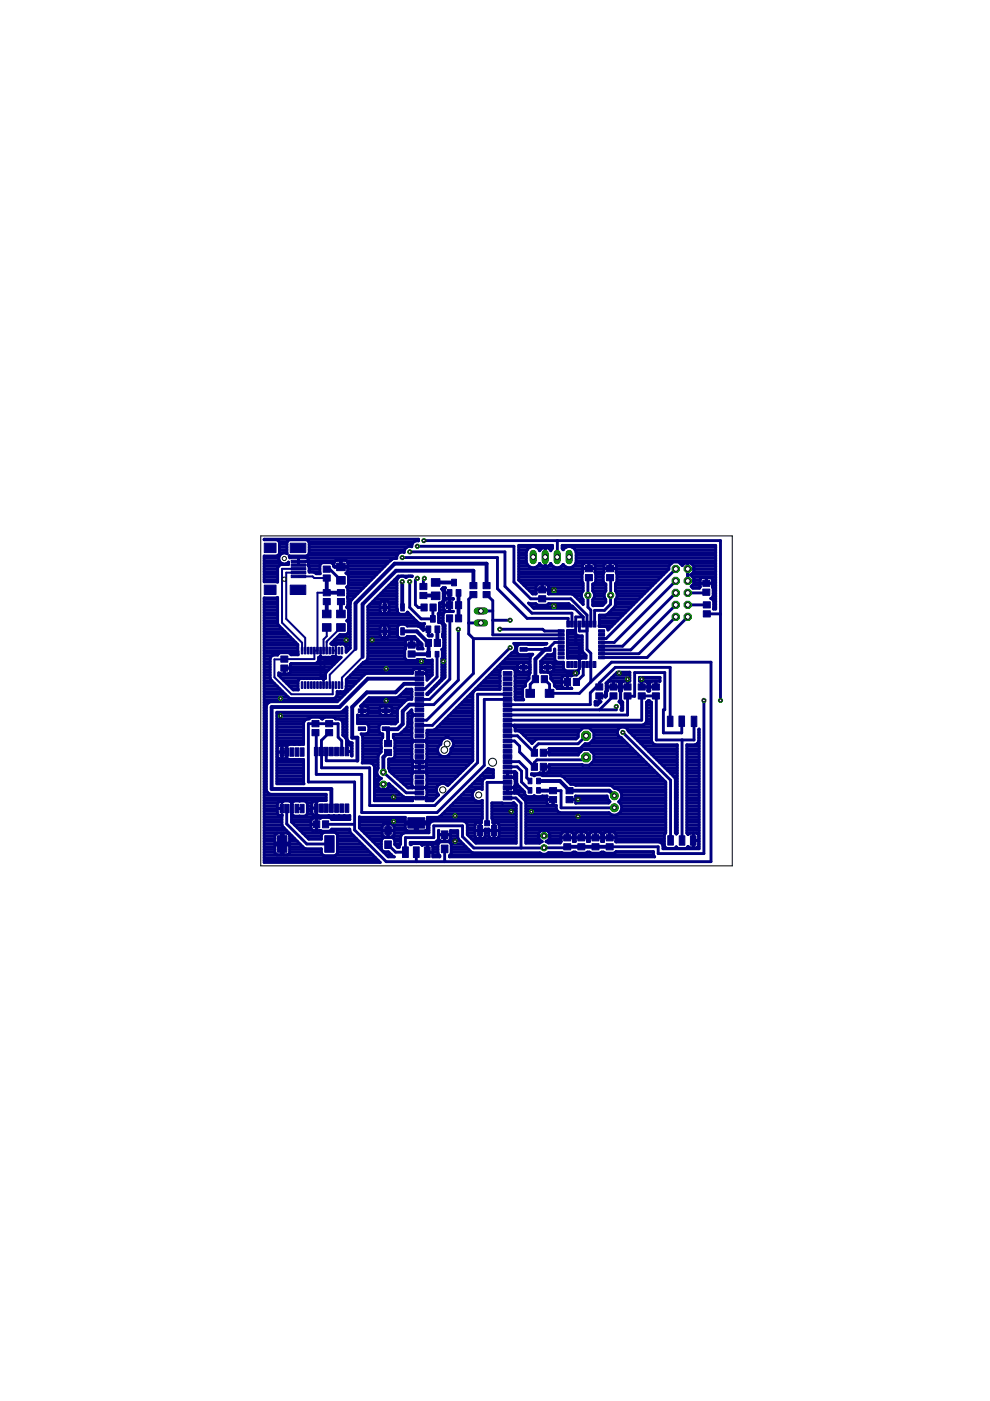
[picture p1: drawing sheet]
<svg xmlns="http://www.w3.org/2000/svg" width="210mm" height="297mm" viewBox="0 0 210 297" stroke-linecap="round" stroke-linejoin="round" font-family="sans-serif">
<g fill="#000080" stroke="#000080" stroke-width=".21">
<path d="M88 168.8h1.8v.8h-1.8z"/>
<path d="M88 167.7h1.8v.8h-1.8z"/>
<path d="M88 166.6h1.8v.8h-1.8z"/>
<path d="M88 165.5h1.8v.8h-1.8z"/>
<path d="M88 164.4h1.8v.8h-1.8z"/>
<path d="M88 163.3h1.8v.8h-1.8z"/>
<path d="M88 162.2h1.8v.8h-1.8z"/>
<path d="M88 161.1h1.8v.8h-1.8z"/>
<path d="M88 160h1.8v.8h-1.8z"/>
<path d="M88 158.9h1.8v.8h-1.8z"/>
<path d="M88 157.8h1.8v.8h-1.8z"/>
<path d="M88 156.7h1.8v.8h-1.8z"/>
<path d="M88 155.6h1.8v.8h-1.8z"/>
<path d="M88 154.5h1.8v.8h-1.8z"/>
<path d="M88 153.4h1.8v.8h-1.8z"/>
<path d="M88 152.3h1.8v.8h-1.8z"/>
<path d="M88 151.2h1.8v.8h-1.8z"/>
<path d="M88 150.1h1.8v.8h-1.8z"/>
<path d="M88 149h1.8v.8h-1.8z"/>
<path d="M88 147.9h1.8v.8h-1.8z"/>
<path d="M88 146.8h1.8v.8h-1.8z"/>
<path d="M88 145.7h1.8v.8h-1.8z"/>
<path d="M88 144.6h1.8v.8h-1.8z"/>
<path d="M88 143.5h1.8v.8h-1.8z"/>
<path d="M88 142.4h1.8v.8h-1.8z"/>
<path d="M106.7 142.4h1.8v.8h-1.8z"/>
<path d="M106.7 143.5h1.8v.8h-1.8z"/>
<path d="M106.7 144.6h1.8v.8h-1.8z"/>
<path d="M106.7 145.7h1.8v.8h-1.8z"/>
<path d="M106.7 146.8h1.8v.8h-1.8z"/>
<path d="M106.7 147.9h1.8v.8h-1.8z"/>
<path d="M106.7 149h1.8v.8h-1.8z"/>
<path d="M106.7 150.1h1.8v.8h-1.8z"/>
<path d="M106.7 151.2h1.8v.8h-1.8z"/>
<path d="M106.7 152.3h1.8v.8h-1.8z"/>
<path d="M106.7 153.4h1.8v.8h-1.8z"/>
<path d="M106.7 154.5h1.8v.8h-1.8z"/>
<path d="M106.7 155.6h1.8v.8h-1.8z"/>
<path d="M106.7 156.7h1.8v.8h-1.8z"/>
<path d="M106.7 157.8h1.8v.8h-1.8z"/>
<path d="M106.7 158.9h1.8v.8h-1.8z"/>
<path d="M106.7 160h1.8v.8h-1.8z"/>
<path d="M106.7 161.1h1.8v.8h-1.8z"/>
<path d="M106.7 162.2h1.8v.8h-1.8z"/>
<path d="M106.7 163.3h1.8v.8h-1.8z"/>
<path d="M106.7 164.4h1.8v.8h-1.8z"/>
<path d="M106.7 165.5h1.8v.8h-1.8z"/>
<path d="M106.7 166.6h1.8v.8h-1.8z"/>
<path d="M106.7 167.7h1.8v.8h-1.8z"/>
<path d="M106.7 168.8h1.8v.8h-1.8z"/>
<path d="M120.2 131.7h.5v1.2h-.5z"/>
<path d="M121 131.7h.5v1.2h-.5z"/>
<path d="M121.8 131.7h.5v1.2h-.5z"/>
<path d="M122.6 131.7h.5v1.2h-.5z"/>
<path d="M123.4 131.7h.5v1.2h-.5z"/>
<path d="M124.2 131.7h.5v1.2h-.5z"/>
<path d="M125 131.7h.5v1.2h-.5z"/>
<path d="M125.8 131.7h.5v1.2h-.5z"/>
<path d="M126.9 133.5h1.3v.6h-1.3z"/>
<path d="M126.9 134.3h1.3v.6h-1.3z"/>
<path d="M126.9 135.1h1.3v.6h-1.3z"/>
<path d="M126.9 135.9h1.3v.6h-1.3z"/>
<path d="M126.9 136.7h1.3v.6h-1.3z"/>
<path d="M126.9 137.5h1.3v.6h-1.3z"/>
<path d="M126.9 138.3h1.3v.6h-1.3z"/>
<path d="M126.9 139.1h1.3v.6h-1.3z"/>
<path d="M125.8 140.3h.5v1.2h-.5z"/>
<path d="M125 140.3h.5v1.2h-.5z"/>
<path d="M124.2 140.3h.5v1.2h-.5z"/>
<path d="M123.4 140.3h.5v1.2h-.5z"/>
<path d="M122.6 140.3h.5v1.2h-.5z"/>
<path d="M121.8 140.3h.5v1.2h-.5z"/>
<path d="M121 140.3h.5v1.2h-.5z"/>
<path d="M120.2 140.3h.5v1.2h-.5z"/>
<path d="M118.3 139.1h1.3v.6h-1.3z"/>
<path d="M118.3 138.3h1.3v.6h-1.3z"/>
<path d="M118.3 137.5h1.3v.6h-1.3z"/>
<path d="M118.3 136.7h1.3v.6h-1.3z"/>
<path d="M118.3 135.9h1.3v.6h-1.3z"/>
<path d="M118.3 135.1h1.3v.6h-1.3z"/>
<path d="M118.3 134.3h1.3v.6h-1.3z"/>
<path d="M118.3 133.5h1.3v.6h-1.3z"/>
<path d="M119.5 178.9h1.5v1.3h-1.5z"/>
<path d="M119.5 177h1.5v1.3h-1.5z"/>
<path d="M122.5 178.9h1.5v1.3h-1.5z"/>
<path d="M122.5 177h1.5v1.3h-1.5z"/>
<path d="M125.5 178.9h1.5v1.3h-1.5z"/>
<path d="M125.5 177h1.5v1.3h-1.5z"/>
<path d="M128.5 178.9h1.5v1.3h-1.5z"/>
<path d="M128.5 177h1.5v1.3h-1.5z"/>
<path d="M81.5 157h1.5v1.3h-1.5z"/>
<path d="M81.5 158.9h1.5v1.3h-1.5z"/>
<path d="M81 150.3h1.6v.8h-1.6z"/>
<path d="M76 150.3h1.5v.8h-1.5z"/>
<path d="M81 154.1h1.6v.8h-1.6z"/>
<path d="M76 154.1h1.5v.8h-1.5z"/>
<path d="M90.5 138.1h.8v1.2h-.8z"/>
<path d="M92.3 138.1h.8v1.2h-.8z"/>
<path d="M86.5 138h1.5v1.3h-1.5z"/>
<path d="M86.5 136.1h1.5v1.3h-1.5z"/>
<path d="M81.2 128h.7v1.5h-.7z"/>
<path d="M81.2 133.1h.7v1.5h-.7z"/>
<path d="M85 128h.7v1.5h-.7z"/>
<path d="M85 133.1h.7v1.5h-.7z"/>
<path d="M144 151.8h1.1v2.2h-1.1z"/>
<path d="M146.6 151.8h1.1v2.3h-1.1z"/>
<path d="M141.5 151.8h1.2v2.3h-1.2z"/>
<path d="M141.6 177.2h1.2v2h-1.2z"/>
<path d="M144 177.2h1.2v2h-1.2z"/>
<path d="M146.4 177.2h1.2v2h-1.2z"/>
<path d="M129.3 146.9h1.5v1.3h-1.5z"/>
<path d="M129.3 145h1.5v1.3h-1.5z"/>
<path d="M132.3 146.9h1.5v1.3h-1.5z"/>
<path d="M132.3 145h1.5v1.3h-1.5z"/>
<path d="M135.3 146.9h1.5v1.3h-1.5z"/>
<path d="M135.3 145h1.5v1.3h-1.5z"/>
<path d="M138.3 146.9h1.5v1.3h-1.5z"/>
<path d="M138.3 145h1.5v1.3h-1.5z"/>
<path d="M126.3 145h1.5v1.3h-1.5z"/>
<path d="M126.3 146.9h1.5v1.3h-1.5z"/>
<path d="M112.6 161.8h1.4v1.5h-1.4z"/>
<path d="M114.6 161.8h1.3v1.5h-1.3z"/>
<path d="M112.6 158.9h1.4v1.4h-1.4z"/>
<path d="M114.6 158.9h1.3v1.4h-1.3z"/>
<path d="M116.5 167h1.5v1.3h-1.5z"/>
<path d="M116.5 168.9h1.5v1.3h-1.5z"/>
<path d="M120 167h1.5v1.3h-1.5z"/>
<path d="M120 168.9h1.5v1.3h-1.5z"/>
<path d="M112 167h.8v1.2h-.8z"/>
<path d="M113.8 167h.8v1.2h-.8z"/>
<path d="M112 165h.8v1.2h-.8z"/>
<path d="M113.8 165h.8v1.2h-.8z"/>
<path d="M90.2 135.6h1.3v1.5h-1.3z"/>
<path d="M92.1 135.6h1.3v1.5h-1.3z"/>
<path d="M91.3 130.5h1v1.4h-1z"/>
<path d="M90.3 132.7h1v1.4h-1z"/>
<path d="M92.2 132.7h1v1.4h-1z"/>
<path d="M89.3 128.1h1.3v1.4h-1.3z"/>
<path d="M91.2 128.1h1.3v1.4h-1.3z"/>
<path d="M94.7 130.4h1.3v1.4h-1.3z"/>
<path d="M96.6 130.4h1.3v1.4h-1.3z"/>
<path d="M95.8 122.8h1v1.4h-1z"/>
<path d="M94.8 125h1v1.4h-1z"/>
<path d="M96.7 125h1v1.4h-1z"/>
<path d="M89 123.7h1.5v1.3h-1.5z"/>
<path d="M89 125.6h1.5v1.3h-1.5z"/>
<path d="M91.5 125.5h1.8v1.6h-1.8z"/>
<path d="M91.5 122.7h1.8v1.6h-1.8z"/>
<path d="M96.6 127.6h1.3v1.5h-1.3z"/>
<path d="M94.7 127.6h1.3v1.5h-1.3z"/>
<path d="M101.3 175h1v2.2h-1z"/>
<path d="M102.8 174h1v1.1h-1z"/>
<path d="M104.2 175h1.1v2.2h-1.1z"/>
<path d="M90 179.6h1.2v2.2h-1.2z"/>
<path d="M87.7 179.6h1.2v2.2h-1.2z"/>
<path d="M85.3 179.6h1.3v2.2h-1.3z"/>
<path d="M86.5 173.4h3.6v2.2h-3.6z"/>
<path d="M81.6 178.3h1.4v1.6h-1.4z"/>
<path d="M81.6 175.3h1.4v1.6h-1.4z"/>
<path d="M93.6 179.2h1.4v1.6h-1.4z"/>
<path d="M93.6 176.2h1.4v1.6h-1.4z"/>
<path d="M66.7 170.5h.8v1.7h-.8z"/>
<path d="M63.7 170.5h.8v1.8h-.8z"/>
<path d="M62.6 170.5h.8v1.8h-.8z"/>
<path d="M61.5 170.5h.8v1.8h-.8z"/>
<path d="M60.4 170.5h.8v1.8h-.8z"/>
<path d="M59.4 170.5h.8v1.8h-.8z"/>
<path d="M72.1 170.5h.8v1.7h-.8z"/>
<path d="M71 170.5h.8v1.7h-.8z"/>
<path d="M69.8 170.5h.9v1.7h-.9z"/>
<path d="M68.8 170.5h.8v1.7h-.8z"/>
<path d="M67.8 170.5h.8v1.7h-.8z"/>
<path d="M73.2 170.5h.8v1.7h-.8z"/>
<path d="M66.7 158.5h.8v1.7h-.8z"/>
<path d="M63.7 158.6h.8v1.7h-.8z"/>
<path d="M62.6 158.6h.8v1.7h-.8z"/>
<path d="M61.5 158.6h.8v1.7h-.8z"/>
<path d="M60.4 158.6h.8v1.7h-.8z"/>
<path d="M59.4 158.6h.8v1.7h-.8z"/>
<path d="M72.1 158.5h.8v1.7h-.8z"/>
<path d="M71 158.5h.8v1.7h-.8z"/>
<path d="M69.8 158.5h.9v1.7h-.9z"/>
<path d="M68.8 158.5h.8v1.7h-.8z"/>
<path d="M67.8 158.5h.8v1.7h-.8z"/>
<path d="M73.2 158.5h.8v1.7h-.8z"/>
<path d="M68.9 177.2h1.9v3.5h-1.9z"/>
<path d="M58.8 177.2h2v3.5h-2z"/>
<path d="M68.4 174h1.3v1.5h-1.3z"/>
<path d="M66.5 174h1.3v1.5h-1.3z"/>
<path d="M66.1 152.8h1.5v1.3h-1.5z"/>
<path d="M66.1 154.7h1.5v1.3h-1.5z"/>
<path d="M69 152.8h1.5v1.3h-1.5z"/>
<path d="M69 154.7h1.5v1.3h-1.5z"/>
<path d="M124.1 119.9h1.5v1.3h-1.5z"/>
<path d="M124.1 121.8h1.5v1.3h-1.5z"/>
<path d="M128.6 119.9h1.5v1.3h-1.5z"/>
<path d="M128.6 121.8h1.5v1.3h-1.5z"/>
<path d="M114.2 126.3h1.5v1.3h-1.5z"/>
<path d="M114.2 124.4h1.5v1.3h-1.5z"/>
<path d="M121.6 143.8h1.3v1.5h-1.3z"/>
<path d="M119.7 143.8h1.3v1.5h-1.3z"/>
<path d="M115.3 137.3h1.6v.8h-1.6z"/>
<path d="M110.3 137.3h1.5v.8h-1.5z"/>
<path d="M115.3 141.1h1.6v.8h-1.6z"/>
<path d="M110.3 141.1h1.5v.8h-1.5z"/>
<path d="M114.8 143.3h1.3v1.4h-1.3z"/>
<path d="M112.9 143.3h1.3v1.4h-1.3z"/>
<path d="M115.6 146.2h1.8v1.6h-1.8z"/>
<path d="M111.5 146.2h1.8v1.6h-1.8z"/>
<path d="M72.3 137.2h.4v1.4h-.4z"/>
<path d="M71.7 137.2h.3v1.4h-.3z"/>
<path d="M71 137.2h.4v1.4h-.4z"/>
<path d="M70.4 137.2h.3v1.4h-.3z"/>
<path d="M69.7 137.2h.4v1.4h-.4z"/>
<path d="M69.1 137.2h.3v1.4h-.3z"/>
<path d="M68.4 137.2h.4v1.4h-.4z"/>
<path d="M67.1 137.2h.4v1.4h-.4z"/>
<path d="M67.8 137.2h.3v1.4h-.3z"/>
<path d="M66.5 137.2h.3v1.4h-.3z"/>
<path d="M65.8 137.2h.4v1.4h-.4z"/>
<path d="M65.2 137.2h.3v1.4h-.3z"/>
<path d="M64.5 137.2h.4v1.4h-.4z"/>
<path d="M63.9 137.2h.3v1.4h-.3z"/>
<path d="M72.3 144.5h.4v1.4h-.4z"/>
<path d="M71.7 144.5h.3v1.4h-.3z"/>
<path d="M71 144.5h.4v1.4h-.4z"/>
<path d="M70.4 144.5h.3v1.4h-.3z"/>
<path d="M69.7 144.5h.4v1.4h-.4z"/>
<path d="M69.1 144.5h.3v1.4h-.3z"/>
<path d="M68.4 144.5h.4v1.4h-.4z"/>
<path d="M67.8 144.5h.3v1.4h-.3z"/>
<path d="M67.1 144.5h.4v1.4h-.4z"/>
<path d="M66.5 144.5h.3v1.4h-.3z"/>
<path d="M65.8 144.5h.4v1.4h-.4z"/>
<path d="M65.2 144.5h.3v1.4h-.3z"/>
<path d="M64.5 144.5h.4v1.4h-.4z"/>
<path d="M63.9 144.5h.3v1.4h-.3z"/>
<path d="M71.4 129.4h1.8v1.6h-1.8z"/>
<path d="M71.4 132.2h1.8v1.6h-1.8z"/>
<path d="M68.4 129.4h1.8v1.6h-1.8z"/>
<path d="M68.4 132.2h1.8v1.6h-1.8z"/>
<path d="M71.5 126.9h1.5v1.3h-1.5z"/>
<path d="M71.5 125h1.5v1.3h-1.5z"/>
<path d="M68.5 126.9h1.5v1.3h-1.5z"/>
<path d="M68.5 125h1.5v1.3h-1.5z"/>
<path d="M56 115.2h2.5v2h-2.5z"/>
<path d="M56 124.1h2.5v1.9h-2.5z"/>
<path d="M61.5 115.2h3.3v2h-3.3z"/>
<path d="M61.5 124.1h3.3v1.9h-3.3z"/>
<path d="M61.7 122h3.1v.5h-3.1z"/>
<path d="M61.7 121.2h3.1v.5h-3.1z"/>
<path d="M61.7 120.4h3.1v.5h-3.1z"/>
<path d="M61.7 119.5h3.1v.6h-3.1z"/>
<path d="M61.7 118.8h3.1v.5h-3.1z"/>
<path d="M59.5 141h1.5v1.3h-1.5z"/>
<path d="M59.5 139.1h1.5v1.3h-1.5z"/>
<path d="M71.4 122.2h1.8v1.6h-1.8z"/>
<path d="M71.4 119.4h1.8v1.6h-1.8z"/>
<path d="M68.5 120h1.5v1.3h-1.5z"/>
<path d="M68.5 121.9h1.5v1.3h-1.5z"/>
<path d="M102.4 125.4h1.5v1.3h-1.5z"/>
<path d="M102.4 123.5h1.5v1.3h-1.5z"/>
<path d="M99.6 125.4h1.5v1.3h-1.5z"/>
<path d="M99.6 123.5h1.5v1.3h-1.5z"/>
<path d="M149.1 129.5h1.5v1.3h-1.5z"/>
<path d="M149.1 127.6h1.5v1.3h-1.5z"/>
<path d="M149 124.9h1.5v1.3h-1.5z"/>
<path d="M149 123h1.5v1.3h-1.5z"/>
</g>
<g fill="none" stroke="#000080" stroke-width=".61">
<path d="M56 119.5h3.8M56 118.9h3.2M56 118.3h3.1M59 117.8h.3M59.2 114.9h1.7M59.2 116h1.6M59.2 117.2h1.6M59.2 116.6h1.6M59.2 115.4h1.6M59.3 117.8a1.17 1.17 0 0 0 .3 1.6 1.17 1.17 0 0 0 1.6-.2v.3M59.3 117.8a1.12 1.12 0 0 1 1.6-.4l-.1-2.4 .3-.4 3.9-.2 .6 .6v2.3l-.4 .5h-3.9l.1 .5 3.5-.1 .3 .1M60.8 119.5h.4"/>
<path d="M63.3 119.7h.1M63.3 118.2v1.5M63.3 119h.1M63.3 119.5h.1M63.3 118.9h.1M63.3 118.3h.1M65.2 118.3l.2 .3v.9M65.2 118.3h18.9M65.3 117.8h18.9M65.4 119.5l.2 1.8h.9l.5 .3h.9v-2l.5-.3h1.8a.71 .71 0 0 1 .5 .8M65.4 119h-.4M65.4 119.8h-.1"/>
<path d="M65.4 119.5h2.7M65.4 118.9h5.7M65.5 114.9h22.3M65.6 116h20.7M65.6 117.2h19.2M65.6 116.6h20.2M65.6 115.4h21.8M70.5 119.5h.3M72.2 119.5h.2M72.2 118.9h.2M73.4 118.9h9.3M73.7 119.5h8.4"/>
<path d="M82.7 118.9h.1M82.7 118.9l-8.3 8.4M83 118.6h.1M83 118.6l-.3 .3M85.3 118.2h20.2v6.6l6.3 6.3h8.7v1.2M86.9 117h20.2v7.3l5.7 5.7h8.5v2.3M88.5 115.8h20.5v7.6l3.5 3.6h8.5l3.5 3.4v7.3l.8 .8v6.1M88.7 114.7a1.16 1.16 0 0 0-1.4 1.2 1.16 1.16 0 0 0-1.6 1.2 1.14 1.14 0 0 0-1.6 1.3h-.6l-.5 .2M88.7 114.7v-.4h-32.7v.1h2.7l.2 .2 .3 .4v2.3l-.3 .5-2.9 .1v5.5h2.9v-3l.1-.3 .6-.4h1.6v-.2M88.7 114.7h.1M89.9 114.6h62.9v33.9M110 116h2.5"/>
<path d="M110 119.5h1.7M110 118.9h1.6M110 118.3h1.6M110 117.8h1.6M110 117.2h1.6M110 116.6h1.8M113.7 116h3.5M114.3 116.6h.2M114.4 119.5a1.32 1.32 0 0 0 1.2 .7 1.32 1.32 0 0 0 1.2-.7M114.4 119.5h.1M115.5 116l-.6 .2-.5 .6a1.47 1.47 0 0 0-1.5-.9 1.47 1.47 0 0 0-1.3 1.2v2.1a1.47 1.47 0 0 0 1.3 1.2 1.47 1.47 0 0 0 1.5-.9M115.6 116v4.2"/>
<path d="M115.6 118.1h.1M115.6 119.5h.1M115.6 118.9h.1M115.6 118.3h.1M115.6 117.8h.1M115.6 117.2h.1M115.6 116.6h.1M115.7 116l.6 .2 .5 .6 .4-.6v-.6h-7.2v7.4l2.9 2.9 .8-.1M116.7 116.6h.2M116.8 119.5a1.46 1.46 0 0 0 1.2 .9 1.46 1.46 0 0 0 1.4-.7 1.49 1.49 0 0 0 1.5 .7 1.49 1.49 0 0 0 1.3-1.2v-2.1a1.51 1.51 0 0 0-1.3-1.2 1.51 1.51 0 0 0-1.5 .7l-.2-.3v-.7h32.5v13.5h-.4v-1.6l-.3-.5-.3-.1 .4-.3 .1-.3-.1-3.4M116.8 119.5h.1M118.2 118.1h-.1"/>
<path d="M118.2 114.6v3.5M119.2 116h.9M121.3 116h30.4M121.9 116.6h29.8M122 119.5h1.8M122.2 118.9h29.5M122.2 118.3h29.5M122.2 117.8h29.5M122.2 117.2h29.5M123.8 119.5h2.2M123.8 119.5l-.3 .3 .1 1.5-.2 .4 .1 1.8M124.8 119.4v1.2"/>
<path d="M124.8 119.5h.1M124.9 119.4v1.2M126 119.5l.2 .3v1.5l.1 .4-.1 1.8M126 119.5h2.3M128.3 119.5h2.2M128.3 119.5l-.2 .2v1.6l-.2 .4v1.6l.1 .2M129.3 119.4v1.2M129.3 119.5h.1M129.4 119.4v1.2M130.5 119.5l.2 .3-.1 1.5 .2 .4-.1 1.8M130.5 119.5h11.9M144.2 119.5h.9"/>
<path d="M145.8 119.3v3.9h1.4M145.8 119.5h.1M146.5 119.5h5.2M56 120.6h2.9M56 130.5h2.9M56 127h2.9M56 139.7h1.3M56 139.1h1.6M56 138.5h3.1M56 137.9h7.1M56 137.4h7.1M56 136.8h7.1"/>
<path d="M56 136.2h6.7M56 135.6h6.1M56 135.1h5.6M56 134.5h5M56 133.9h4.4M56 133.3h3.8M56 132.8h3.2M56 132.2h2.9M56 131.6h2.9M56 131h2.9M56 129.9h2.9M56 129.3h2.9"/>
<path d="M56 128.7h2.9M56 128.1h2.9M56 127.6h2.9M56 122.9h2.9M56 122.4h2.9M56 121.8h2.9M56 121.2h2.9M56 120.1h3.1M58.9 132.2v-5.5l-2.9 .1v56.1h24.6l-6.3-6.3-.1-.8h-3.9l-.5 .4-3.4-.1-.4-.2-.1-1.9 .4-.5 3.5-.2 .5 .5h3.9v-.9l-6.6 .1-.3-.2h-.9l-.3-.5v-2.1l.3-.3h.9l.3-.2M58.9 132.2l.1 .3 4.1 4.2 .1 2.1h-1.5l-.5-.4h-1.8l-.5 .5-1.2 .1-.4 .6v4.2l.1 .3 3.9 3.9 .3 .1h9.1l.6-.4 .2-1M61.5 138.5h1.7M65.5 120.1h2.3"/>
<path d="M65.5 121h.1M65.6 120.6h2.2M65.6 121.2h2.2M67.6 139.7h4.4M68 139.2l.3 .2h1.9l.3-.2M68 139.2h.1M68 139.2l-.4 .2-.2 .9M68.9 139.4h.1M69.3 120.7h.6l2.4 2.3M69.6 139.4h.1M70.4 136.2h3.9M70.5 139.2h.7"/>
<path d="M70.5 136.7h.1M70.5 139.2h.1M70.7 120.1l.3 .2h1.2v-1.5l-1.2 .1-.2 .4v.8h2.9v-.8l-.3-.4-1-.1v1.5h1.3v.9M70.7 120.1h.1M71 135.6h3.3M71.2 136.7h.1M71.2 139.2h.1M71.2 139.2l1.1 .2-3.2 3.2-.1 1.2-.4 .2M71.5 135.1h2.8M72.2 139.4h.1M72.2 136.5v.1M72.2 120.1h.2"/>
<path d="M73.2 136.8h1.1M73.4 137.9h.3M73.4 137.4h.9M73.4 134.5h.9M73.5 131.6h.1M73.5 128.7h.8M73.6 131.6h.7M73.6 131.6l.3 .5-.1 2.1-.5 .3h-1.2l-1.9 1.9 .4 .3M73.7 124.7h3.3M73.7 121.2l-.4 .3 .6 .6v1.9l-.4 .5 .2 .4v3.5l-.2 .4 .4 .4v1.9l-.3 .5M73.7 121.2h6.7M73.7 120.6h7.3"/>
<path d="M73.7 127h1M73.7 128.1h.6M73.7 127.6h.6M73.7 126.4h1.6M73.7 125.8h2.2M73.7 125.2h2.7M73.7 121.8h6.2M73.7 120.1h7.9M73.9 124.1h3.7M73.9 130.5h.4M73.9 133.9h.4M73.9 133.3h.4"/>
<path d="M73.9 132.8h.4M73.9 132.2h.4M73.9 131h.4M73.9 129.9h.4M73.9 129.3h.4M73.9 123.5h4.2M73.9 122.9h4.8M73.9 122.4h5.4M74.3 127.7v9.7l-.9 .9v-1.2l-.3-.4-1.6-.2-1 .2M74.3 127.7h.1M74.4 127.3h.1M74.4 127.3l-.1 .4"/>
<path d="M77.9 139.7h8M78 130.5h9.1M78 139.1h7.8M78 138.5h7.8M78 137.9h7.8M78 137.4h8M78 136.8h8M78 136.2h8M78 135.6h8.2M78 135.1h2.8M78 134.5h2.6M78 133.9h2.6"/>
<path d="M78 133.3h2.6M78 132.8h2.7M78 132.2h11M78 131.6h10.2M78 131h9.7M78 129.9h2.7M78 129.3h2.6M78 128.7h2.6M78.4 128.1h2.2M79 127.6h1.8M79.6 127h4.6M80.2 126.4h4"/>
<path d="M80.6 133.9h1.9M80.6 128.8h1.9M80.7 129.9l-.1-2 .5-.5h.9l.4 .3v2.2M80.7 129.9l.4 .2h.9l.4-.2M80.8 125.8h3.4M80.8 135.1l-.2-.4v-1.7l.1-.3 .4-.2h.9l.4 .4 .1 1.8-.2 .4M80.8 135.1h1.5M81.3 125.2h2.9M81.6 127.4v2.7M81.6 132.5v2.7M81.6 135.1h.1M81.6 134.5h.1"/>
<path d="M81.6 133.9h.1M81.6 133.3h.1M81.6 132.8h.1M81.6 129.9h.1M81.6 129.3h.1M81.6 128.7h.1M81.6 128.1h.1M81.6 127.6h.1M81.9 124.7h2.3M82.3 135.1h2.1M82.3 127.6h1.9M82.4 132.8h1.9"/>
<path d="M82.4 129.9h1.9M82.5 124.1h1.7M82.5 134.5h1.8M82.5 133.9h1.7M82.5 133.3h1.8M82.5 129.3h1.8M82.5 128.7h1.7M82.5 128.1h1.7M83.1 123.5h1M83.6 122.9h.6M84.2 122.4h.4M86 136.7h2.6"/>
<path d="M86 122.4h.2M86.2 135.7l-.2 .3v1.5l-.2 .4v1.5l.3 .5h5.6v3.2l-1.2 1.1-.1-1.9-.2-.4-.3-.1-2.1 .1-.3 .3v.6h-9.7l-.5 .2-5.8 5.8h-14.1l-.4 .1M86.2 135.7h2.2M86.3 135.1h1.7M86.4 129.9h.1M86.9 123.3v5.5l2.4 2.4h2.5v-2.4M87.2 135.6v1.2M87.2 136.2h.1M87.2 135.6h.1M87.3 135.6v1.2M88.3 135.6h.3M88.4 135.7l.2 .3v1.5l1.1 .1-.2-.4v-.7l-1.6-1.5h-1.5l-.5 .3-1.3-.1a1.16 1.16 0 0 1-.4-1.1v-.5a1.16 1.16 0 0 1 .4-1.1l1.3-.1 .5 .3h2.2l.4 .2 .8 .8v-1.1l.2-.4h-.9l-.4-.1-2.3-2.3-.5 .4h-1.1a.76 .76 0 0 1-.5-1l-.1-5.5a1.16 1.16 0 0 1 .5-1.4 1.16 1.16 0 0 1 1.4 .2 1.04 1.04 0 0 1 1.3-.2v-.2h-3l-6.4 6.5v10.9l-.5 .8"/>
<path d="M88.5 122.6l-.4 .4v5.2l.6 .6h1.2M88.6 137.4h.9M88.6 136.8h.9M88.6 136.2h.6M88.6 132.8h1.2M89.4 133.3h.4M89.8 133.4h1v1.3M90 122.6l-.2 .2v1.6M90.8 134.7l.8-.1v.3h-.6zM90.8 134.5h.1M90.8 133.9h.1M92.7 138.7v4.8l-2.6 2.6h-1.2"/>
<path d="M93 130.5h1M93 131.6h1M93 131h1M93.1 129.9h1M93.2 129.3h1M93.2 128.7h.9M93.2 128.1h.9M93.6 124.9l.4 .5-.1 2.1M93.7 137.7h.1M93.7 139.7v4M93.7 137.7v2M93.7 124.9h-.1"/>
<path d="M93.7 139.7h.7M93.7 132.2h.3M93.8 139.1h.6M93.8 138.5h.6M93.8 137.9h.6M93.8 134.5v.5l.3 .4v1.8l-.4 .5M93.8 134.5h.6M93.9 127.6h.2M93.9 127.5l-.2 .2-.5 .1v1.9l-.3 .5 .1 1.8a.77 .77 0 0 1 .9 .6l-.1 1.9M93.9 124.7l.5-.1-.1 .3v1.6l.1 .2 .3 .3 1.4-.1v.1M93.9 124.7l-.2 .2M93.9 124.7h.5"/>
<path d="M93.9 135.1h.5M93.9 125.2h.4M93.9 133.9h.5M93.9 133.3h.5M93.9 132.8h.5M94 127h2.1M94 126.4h.3M94 125.8h.3M94 137.4h.4M94.1 136.8h.3M94.1 136.2h.3M94.1 135.6h.3"/>
<path d="M94.1 128.3h1.2M94.3 125.7h1M94.6 127l-.5 .5v1.8l.5 .3h1.5h-1.6l-.5 .6v1.8l.4 .5v11.1l-3.9 3.7v-.3l3-2.9 .2-.4M95.3 129.3h.1M95.3 128.7h.1M95.3 128.1h.1M95.3 127.6h.1M95.3 125.7v3.9M95.3 131.1l.1 12.9-4.3 4.3h-2.2M95.3 126.4h.1M95.3 125.8h.1M95.3 127v2.6"/>
<path d="M96.1 127h.1M97.2 133.4v10.8l-5.2 5.2h-3.1M99.4 132.1h2.6M99.4 132.1h.1M100.4 135.4v7.4l-9.9 9.9h-1.6M100.4 135.4h18.6M100.4 126.1l-1 1v7.3l1 1M102 129.5h2.5M103.2 126.1l1.3 1.3v7.2h14.5M104.5 131.5h3.7M106 133.4h9.1l.4 .4h3.5M107.2 139.7h5.2"/>
<path d="M107.8 139.1h4.8M108.2 137.3l-16.5 16.5h-2.8M108.4 138.5h1.3M109.2 137.9h.4M109.2 136.8h.6M109.3 137.4h.3M110 120.6h13.5M110 122.9h13.4M110 122.4h13.4M110 121.8h13.4M110 121.2h13.5M110 120.1h2.1"/>
<path d="M110.5 123.5h13M111.1 124.1h2.6M111.7 124.7h2M112.1 127.9l1.5 .1 .5 .3h1.8l.4-.3h4.3l1.1 1.1-8.5-.1zM112.2 125.2h1.5M112.3 128.1h1.4M112.6 139.1l-.2 .4v3.2l-.2 .4v.8l-.7 .6-.1 .9-.3 .1-.3 .5M112.6 139.1l.4-.4h-3.1l-.3-.5 .1-1.3 .4-.3 4.9 .1 .8-.1 .2-.2h-7.1a1.15 1.15 0 0 1 .4 1.2 1.15 1.15 0 0 1-.8 .8l-16.3 16.3-.3 .1h-1.4v1.7l-.1 .3 .1 .8-.1 6.3M112.8 125.8h.9M112.9 128.7h8.4M113.7 125.8l.1-1.7 .4-.3h1.6l.4 .3 .1 .2v1.6h4.9l.4 .2 2 2M113.7 125.1h2.6"/>
<path d="M113.7 125l3.8 .1M114 120.1h1M114.9 123.8v1.3M114.9 124.7h.1M114.9 124.1h.1M115 123.8v1.3M115.1 139.7h2.5M115.6 120.1h.1M115.7 139.1h1.9M116.2 128.1h4.6M116.2 124.1h7.4M116.2 120.1h1"/>
<path d="M116.3 124.7h7.3M116.3 125.8h7M116.3 125.2h7.3M117.4 138.5h.2M117.5 128.5h3.9l2.3 2.3M117.6 137.9h.1M119 136.2h-1.4l-1.5 1.5h-5.1M119 120.1h.8M120.3 139.1h3.9M120.3 138.5h3.5M120.3 137.9h3.2M120.3 137.4h3.1"/>
<path d="M120.3 136.8h3.1M120.3 136.2h3.1M120.3 135.6h3.1M120.3 135.1h3.1M120.3 134.5h1.8M120.3 133.9h1.6M121.6 120.1h1.9M121.9 126.4h1.4M122.5 127h1M122.7 139.7h.3M122.8 139.7h.2M122.9 139.8h.1"/>
<path d="M122.9 132.3v1.5h1.6M123 127.6h.6M123.4 137.9v-3.1h-.7a1.01 1.01 0 0 1-.8-1.2l-1.6 .1v5.9l2.4 .1M123.4 137.9l.2 .4 .6 .6v.7l-1.2 .1M123.5 127l.1 .1v1M123.5 123.5l.1 .1v1.7a1.31 1.31 0 0 0-.1 1.7M123.5 120.6h2.7M123.5 120.5h2.7M123.6 128.1h.1M123.7 130.8h-1.6v5.3l.8 .8v4.9l-1.1 1.1h-1.5v3M123.7 130.8v1.5M124.8 120.1h.1"/>
<path d="M124.9 122.5h-.2v6.2l.6 .6v3M125.7 124.7h2.8M125.7 128.1h2.3M125.7 127.6h2.7M125.7 125.2h2.8M125.7 124.1h2.8M125.8 127l-.1 .1 .1 1.3h1.9l.7-.7-.1-.7M125.8 127h2.5M126 125.8h2.1M126 126.4h2.1M126.2 120.6h1.9M126.2 121.2h1.9"/>
<path d="M126.2 120.1h1.9M126.2 123.5l-.5 .3v1.5a1.31 1.31 0 0 1 .1 1.7M126.2 123.5h1.8M126.3 122.9h1.6M126.3 122.4h1.6M126.3 121.8h1.6M127 132.8h2.7M127.1 132.2h3.2M127.1 131.6h3.8M127.1 131h4.3M128 123.5l.5 .3v1.5a1.31 1.31 0 0 0-.2 1.7M128.1 120.6h2.6"/>
<path d="M128.1 120.5h2.6M128.9 133.3h.2M129.1 129.9h3.5M129.3 122.5l.2 .1v5.5l-1.3 1.3h-2.1v2.9M129.3 120.1h.1M129.7 129.3h3.5M130.3 128.7h3.5M130.5 128.1h3.8M130.5 127.6h4.4M130.5 123.7v1.6a1.31 1.31 0 0 1 .1 1.7M130.5 123.7h.1M130.5 124.7h7.3"/>
<path d="M130.5 125.2h6.7M130.5 124.1h7.9M130.6 127l-.1 .1v1.2a5.9 5.9 0 0 1-2.1 2.1M130.6 127h4.9M130.7 120.6h11.1M130.7 121.2h10.6M130.7 120.1h11.1M130.7 123.5l-.2 .2M130.7 123.5h8.3M130.8 125.8h5.9M130.8 122.9h8.8M130.8 122.4h9.3"/>
<path d="M130.8 121.8h9.9M130.9 126.4h5.2M143.3 123.2l-13.1 13h-2.6M143.3 120.6l-14.8 14.8h-.9M143.3 125.7l-11.3 11.3h-4.4M143.3 128.2l-9.6 9.6h-6.1M143.3 130.8l-7.8 7.8h-7.9M145.8 120.6h5.9M145.8 128.2h4.1M145.8 122.9h.1M145.8 122.4h.1M145.8 121.8h.1"/>
<path d="M145.8 121.2h.1M145.8 120.1h.1M145.8 130.8l-8.6 8.6h-9.6M146.5 121.8h5.2M146.8 124.1h1.6M146.9 122.4h4.8M147.1 121.2h4.6M147.1 120.1h4.6M147.2 123.5h1.2M147.2 122.9h1.2M148.4 122.9l.1 1.5-.2 .3h-1.4l-.4-.4 .7-.6v-1.1l-.8-.7 .8-.7v-1.1l-.8-.8h-1.1l-.6 .6-.8-.7h-1.2l-.9 .8v.7l-12.9 12.9a.68 .68 0 0 0-.6-.8h-1.3l.1-2.4 4.9 .1M148.4 123.7h2.7"/>
<path d="M148.4 123.6h2.7M148.4 122.9l.3-.3 .2-.2h1.7l.3 .2 .2 .3M149.7 122.4v1.3M149.7 123.5h.1M149.7 122.9h.1M149.8 125.6l-.2 .1h-3.8M149.8 122.4v1.3M149.9 130.2h2.9M150.9 127h.8M151.1 124.1h.6M151.1 123.5h.6M151.1 122.9h.6"/>
<path d="M151.2 124.7h.5M151.2 126.4h.5M151.2 125.8h.5M151.2 125.2h.5M151.3 128.7h.4M151.3 128.1h.4M151.3 127.6h.4M56 145.5h2.8M56 148.4h15.9M56 149.5h.5M56 159.3h.5M56 154.1h.5"/>
<path d="M56 159.9h.5M56 158.7h.5M56 158.2h.5M56 157.6h.5M56 157h.5M56 156.4h.5M56 155.9h.5M56 155.3h.5M56 154.7h.5M56 153.5h.5M56 153h.5M56 152.4h.5"/>
<path d="M56 151.8h.5M56 151.2h.5M56 150.7h.5M56 150.1h.5M56 148.9h1M56 147.8h5.1M56 147.2h4.5M56 146.6h3.9M56 146h3.3M56 144.9h2.2M56 144.3h1.6M56 143.7h1.3"/>
<path d="M56 143.2h1.3M56 142.6h1.3M56 142h1.3M56 141.4h1.3M56 140.8h1.3M56 140.3h1.3M57 148.9l-.5 .8v17.8l.1 .4 .8 .5h11.8v1.3h-13.2M58.7 159.3h.1M58.7 154.1h5.7M58.7 159.9h.1M58.7 158.7h.1M58.7 158.2h.2"/>
<path d="M58.7 157.6h5.7M58.7 157h5.7M58.7 156.4h5.7M58.7 155.9h5.7M58.7 155.3h5.7M58.7 154.7h5.7M58.7 153.5h5.7M58.7 153h5.8M58.7 152.4h6.8M58.7 151.8h14.9M58.7 151.2h14.9M58.8 159.4l1.9 .1"/>
<path d="M59.1 143.2h9.9M59.6 143.7h9.4M59.8 158v2.9M59.8 159.3h.1M59.8 159.9h.1M59.8 158.7h.1M59.8 158.2h.1M60.2 144.3h3M60.3 142.6h.1M60.3 142h.1M60.8 158v.4M60.8 158.2h.1"/>
<path d="M60.8 144.9h2.4M61.3 145.5h1.9M61.5 142.6h7.6M61.6 141.7h-1.3v1.2M61.6 141.6h-1.3v1.3M61.6 142h8.1M61.6 141.4h8.7M61.6 140.8h9.2M61.9 146h1.3M62.4 157.8v.1M63.5 157.8v.1M64.4 143.8v.1"/>
<path d="M65 143.8v.1M65.5 152.4a1.05 1.05 0 0 0-1.1 .8v4.6l-5.1 .2-.5 .3v2.1l.2 .4 .3 .1h1.7l.3 .2M65.5 152.4l.5-.3h1.8l.4 .3M65.7 143.8v.1M66.3 143.8l.1 .1M66.8 153.4h.1M67 143.8v.1M67.4 140.3l-.6 .4h-5.1l-.1 .2v1.5l-.2 .3-1.9 .2-.4-.2v.5l3.1 3.1h1v-1.9l.1-.3 .5-.3h4.5l.3 .2M67.4 140.3h4M67.6 143.8v.1M68.2 152.4h.2M68.4 152.4l.5-.3h1.8l.4 .3"/>
<path d="M68.6 144h.1M69.2 159.3v2h6.6M71.1 152.4h.8l.6 .5 .2 .3v2.7l.6 .6 .2 .4v1h.5l.5 .3v2.1h.2v-2.8a1.09 1.09 0 0 1-1.1-.9v-6.7l-1 .9-.4 .2h-13.5v15.2h5.8l-.1-5.1h-5.7M71.1 152.4h2.5M71.3 147.8h1.2M71.5 147.2h1.6M71.5 146.7h.1M72.2 146.7h.1M72.5 159.3v-2.2l-.8-.8v-2.9h-6.3v12.4h9.8v10.2l6.7 6.7h12.4M72.6 153h1M72.7 154.1h.9M72.7 155.9h.9"/>
<path d="M72.7 155.3h.9M72.7 154.7h.9M72.7 153.5h.9M72.8 150.7h.8M72.9 146.6h.8M73.3 156.4h.3M73.4 150.1h.2M73.4 146h.9M73.4 145.5h1.4M73.4 145.4v.7l-.3 .5-1.6 .1M73.4 144.9h2M73.4 144.3h2.6"/>
<path d="M73.5 157.6h1.2M73.5 157h.2M73.6 157.9v.4M73.6 158.3h.1M73.6 158.2h.1M73.7 143.7h2.9M74.3 143.2h2.9M74.4 158.2h.3M74.5 159.9h.2M74.5 158.7h.2M74.7 159.3l-1.1 .1M74.9 142.6h12.6"/>
<path d="M75.5 142h12.1M75.8 153h8.5M75.8 152.4h8.5M75.8 151.8h8.5M76.1 141.4h15.6M76.6 140.8h15.1M76.6 149.5h8.5M76.7 149.8v1.8M76.7 150.7h1.4M76.7 151.2h.1M76.7 150.7h.1M76.7 150.1h.1"/>
<path d="M76.8 155.9h4.4M76.9 159.3h3.9M76.9 159.9h3.4M76.9 158.7h3.9M76.9 158.2h3.9M76.9 157.6h3.9M76.9 157h3.9M76.9 156.4h4.2M77.2 148.9h8.5M77.5 140.3h14.2M77.5 140.3l-.5 .1-3.6 3.7v1.3M77.8 148.4h8.6"/>
<path d="M77.9 153.5h2.7M78 150.1h2.5M78 151.2h2.5M78.1 150.7h2.4M78.1 155.3l-.5 .3h-1l.3 .6-.1 5.6h1.8l.6 .4M78.1 155.3h2.4M78.2 154.1h2.1M78.2 154.7h2.1M80.5 155.3l.1 .2 .6 .1v.8l-.4 .4v1.9M80.5 150.7h2.6M80.6 150l.4-.2 1.9 .1 .2 .3v1.1l-.4 .3h-1.9l-.3-.4zM80.8 158.7v.7l-.6 .9v2.6a1.36 1.36 0 0 0 .7 2.1l-.8 .8v1l.7 .7h1l.7-.7v-.6l3.1 2.8 .4 .1h1.5v.7h-8.1v-7.2l-.2-.4"/>
<path d="M81.8 149.8v1.8M81.8 151.2h.1M81.8 150.7h.1M81.8 150.1h.1M83.1 150.1h1.4M83.1 151.2h1.2M83.1 150.7h1.2M83.4 155.9h3.9M83.5 156.4h3.8M83.7 158.7l3.6 .1M83.7 158.7l-.1 1.9a1.38 1.38 0 0 1-1.2 .4v1.9l.3 .7 3.8 3.5h1l-.2-.7v-2.1l.2-.4M83.7 159.3h3.6"/>
<path d="M83.7 159.9h3.6M83.7 158.2h3.6M83.7 157.6h3.6M83.7 157h3.8M84.5 147.8h2.8M84.8 147.4l-.7 .5h-5.9l-1.8 1.9 1.5 .1 .2 .3v1l-.5 .4h-1.8v1.8l2.1 .1 .3 .5-.1 1.3M84.8 147.4l1.3-1.3h1.2v2.2h-.7l-.5 .1-1.7 1.8-.1 .4v2.4l-.5 .5h-.9a3.4 3.4 0 0 0-2.4 .2v1.6M84.8 147.4h.1M85.1 147.2h2.2M85.2 155.3h2.1M85.6 146.6h1.7M85.7 154.7h1.6"/>
<path d="M86.3 154.1l.2-.4v-2.4l.8-.8 .2 .8-.2 .8v4.4l.2 .3-.2 .8v3.3l.2 .3v2.7M86.3 154.1l-1.4 1.4-.4 .2h-1.1a1.18 1.18 0 0 0 .3 1.1v1.9M86.3 154.1h1M86.5 153.5h.8M86.5 153h.8M86.5 152.4h.8M86.5 151.8h1M86.5 151.2h.9M87.1 150.7h.2M87.3 146.6v.1M87.3 147.7v.1M87.3 153.2v.1"/>
<path d="M87.3 154.3v.1M87.3 155.4v.1M87.3 159.9h.1M87.5 157.1h.4M87.5 151.6h.4M87.9 151.6h.1M87.9 157.1h.1M88.9 141.8v1M88.9 142.8h.1M88.9 142.6h.1M88.9 142h.1M90 157.1h.4"/>
<path d="M90 157.1h.1M90 142.8h.1M90 142.8h.4M90.2 142h1.5M90.4 157h3.3M90.4 142.6h1.3M90.4 143.2h1.2M90.5 157.6h3M90.5 159.9h.1M90.5 158.7l.1 .1M90.5 155.4l.1 .1M90.5 159.3h2.3"/>
<path d="M90.5 159.9h2.6M90.5 158.7h2.3M90.5 158.2h2.5M90.5 156.4h3.9M90.5 155.9h9.7M90.5 155.3h9.7M90.5 147.2h.2M90.5 143.7h.5M91 146.6h.3M91.6 146h.3M92.1 145.5h.4M92.1 154.7h8.1"/>
<path d="M92.7 144.9h.3M92.8 154.1h7.4M93.3 144.3h.3M93.4 153.5h6.8M93.7 157a1.35 1.35 0 0 1 2-.3 1.35 1.35 0 0 1-.1 2.1 1.43 1.43 0 0 1-2 1.5 1.43 1.43 0 0 1-.1-2.5zM93.7 143.7h.5M93.7 143.2h.7M93.7 142.6h.7M93.7 142h.7M93.7 141.4h.7M93.7 140.8h.7M93.7 140.3h.7"/>
<path d="M93.9 153h6.3M94.5 152.4h5.7M95.1 151.8h5.1M95.2 156.4h5M95.3 159.9h4.9M95.6 159.3h4.6M95.7 158.7h4.5M95.7 151.2h4.5M95.9 157h4.3M96.1 158.2h4.1M96.1 157.6h4.1M96.2 150.7h4"/>
<path d="M96.8 150.1h3.4M97.4 149.5h2.8M98 148.9h2.2M98.6 148.4h1.6M99.1 147.8h1.1M99.7 147.2h.5M100.3 146.6h.1M100.4 146.6l-.2 .4v14.3l-5.3 5.3a1.38 1.38 0 0 0-2-.1 1.38 1.38 0 0 0 .1 2l-1.2 1.3h-1.4l.1-1.2v-1l-.1-.4 .1-.8v-2.1l-.1-.4M100.9 146h5.1M101.5 145.5h4.5M102 144.9h4M102.6 144.3h3.4"/>
<path d="M103.2 143.7h2.8M103.8 143.2h2.2M104.3 142.6h1.7M104.9 142h1.2M105.5 141.4h4.2M106 143.3v.1M106 144.4v.1M106 145.5v.1M106.1 140.8h3.7M106.1 142l.5-.3h2l.5 .3M106.1 142l-.1 4.2h-4.9l-.7 .4M106.6 140.3h5.8"/>
<path d="M107.6 149.4h17.5l.1-2.5 1.2-1.3h.7v-.8l3.4-3.3h11.6v11.5M107.6 152.7h28.5v-5.1h3v9.3h8.1v-3.9M107.6 156h2.1l3.6 3.6v-1.1l.9-.8h8.4l1.7-1.7M107.6 157.1h1.5l1.1 1.1v1.2l3.1 3.2v-1l.6-.5h9.8l.6-.5M107.6 151.6h25.5v-4h1.5v-5h6.3v7.9h-.2v4.9h3.8v-2.5M107.6 148.3h-4.9v14l-10 10h-16v-8.1h-9.6v-8.7M107.6 147.2h-6.3v14.5l-9.1 9.1h-13.8v-8h-10.2v-5.8l1.6-1.7M108.7 153.8h.4M108.7 153.8h.1M109.1 142l.1 6.4h1.8l-.2-.4v-2M109.1 142h.6M109.1 154.1h29"/>
<path d="M109.2 145.5h2.1M109.2 147.7l1.6 .1M109.2 146.6v.1M109.2 145.5v.1M109.2 144.4v.1M109.2 143.3v.1M109.2 154.7h14M109.2 147.2h1.6M109.2 146.6h1.6M109.2 146h1.6M109.2 144.9h2.2M109.2 144.3h2.6"/>
<path d="M109.2 143.7h3M109.2 143.2h3M109.2 142.6h3.2M109.7 141.5h2.7M110.4 155.3h12.2M111 140.6v1.9M111 155.9h11.6M111 142h.1M111 141.4h.1M111 140.8h.1M111.6 156.4h10.8M112.2 157h1.2"/>
<path d="M112.3 140.8h.1M112.3 142h.1M112.4 141.1l-.3-.4-.2-.1h-1.7l-.3 .1-.2 .4v.9l.3 .4 1.9 .1 .5-.5M112.4 141.4h.1M112.8 157.6h.1M113.5 144l-1.1 1.1v1.9M114.6 140.2l1.5-1.4 1.2-.1 .3-.5v-.6l.1 2.5 .5 .3h1.3v1.3l.3 .4 2.8 .1v.5l-.4 .4-2.8 .2-.3 .3 .1 2.1 .4 .2 1.6 .1h-3.1l-.3-.5-.3-.1a1.49 1.49 0 0 0-.7-1.5v-.8l-.3-.5-1.9-.1zM114.6 142h.2M114.6 141.4h.2M114.6 140.8h.3M114.6 140.3h3.3M114.8 141.5h2.6"/>
<path d="M114.9 140.8l.4-.2 1.9 .1 .2 .4v1l-.5 .4-1.8-.1-.3-.4zM115.2 159.6h.1M115.2 159.6h1.2M115.4 144l1.1 1.1v1.9h6.4l2.4-2.4M116.1 140.6v1.9M116.1 142h.1M116.1 141.4h.1M116.1 140.8h.1M116.3 142.6h6.3M116.4 159.3h6.8M116.4 159.9h6.2M116.4 158.7h17.7"/>
<path d="M116.8 143.7h2.3M116.8 143.2h4.6M117.2 144.3h1.9M117.3 140.8h2.2M117.4 142h2.3M117.4 141.4h2.1M117.5 144.9h1.6M117.6 145.5h1.5M119.1 144.6h1.2M120.3 143.3v2.6M120.3 145.5h.1M120.3 144.9h.1"/>
<path d="M120.3 144.3h.1M120.3 143.7h.1M122.6 159.9l1-1h1.3l1 1M123.5 158.2h10M123.7 140.9v2.3l-1.5 1.4M125 157.6h7.9M125.3 144.6l4.4-4.2h21v42.3h-56.4M125.3 154.7h5.7M125.3 159.3h9.3M125.6 157h6.7M125.9 155.3h5M125.9 159.9v1.4l-1 .9-8.5-.1v1.3l-.2 .4-1.8 .1"/>
<path d="M125.9 159.9h9.3M125.9 156.4h5.9M125.9 155.9h5.1M126.2 148.7l1.2 .1-.7 .7h-.5zM126.2 148.9h1.1M127 148.4h.1M127 147.8h.1M128.4 147.6h-1.4v1.2M128.4 147.5h-1.3v1.3M128.4 147.8h.1M128.4 147.2h.2M128.4 146.6h.3"/>
<path d="M128.5 144.8l2.4-2.3h2.6v1.9h-1.3l-.5 .5-.1 3.4 .4 .6v1.7h-.3a1.3 1.3 0 0 0-.5-1.8l.3-.5v-1.6l-.1-.3-.1-1.7-.4-.3h-1.7l-.3 .3-.3 2.9-.2 .2zM128.5 145.5h.3M128.5 146h.3M128.5 144.9h.3M128.8 145.6h2.6M128.8 145.7h2.6M129 144.3h4.5M129.6 143.7h3.9M130 145.5h.1M130 144.4v1.3M130 144.9h.1M130.1 144.4v1.3"/>
<path d="M130.1 147.6l-3 2.9M130.2 143.2h3.3M130.7 149.8v.7h-23.1M130.8 142.6h2.7M131.4 145.5h.3M131.4 146h.3M131.4 144.9h.4M131.4 148.9h.6M131.5 146.6h.2M131.5 148.4h.1M131.5 147.8h.1M131.5 147.2h.1"/>
<path d="M131.8 156.4l9.4 9.4v10.8l-.3 .4v2.3l.5 .6h1.5l.5-.3M131.8 149.5h.2M131.8 150.1h.2M131.8 154.1a1.17 1.17 0 0 0-.9 1.2 1.17 1.17 0 0 0 .9 1.1M132.1 155.3l10.1 10.1v12.8M132.3 154.1l.4 .2 .5 .7 9.5 9.5M133 145.5h.1M133 144.4v1.3h-1.3M133 144.9h.1M133.1 144.4v1.2h-1.4M133.1 154.7h5M133.5 155.3h4.6"/>
<path d="M134 155.9h4.1M134.6 156.4h3.5M135.2 157h2.9M135.6 143.6h4.3v.9h-1.9l-.2 .4v1.5l-.4 .1-.1-1.7-.4-.4h-1.3zM135.6 144.3h4.3M135.6 143.7h4.3M135.8 157.6h2.6M136 145.5h.1M136 144.4v1.2h1.4M136 144.9h.1M136.1 144.4v1.3h1.3M136.4 158.2h7.2"/>
<path d="M136.6 153.6l-.4 .1h-27.1l.1 1.3 1.1 .1 2.5 2.5 .8-.8 .4-.1h8.2l.4-.5v-.9l1-1h1.3l1 1v1.4l-1 1h-.9l-.9 .9-.3 .1h-6.4v1.4h6.2v-.2M136.6 153.5h1.5M136.9 158.7h6.7M137 153h1.1M137.1 149.5h1M137.1 152.4h1M137.1 151.8h1M137.1 151.2h1M137.1 150.7h1M137.1 150.1h1M137.1 148.9h1M137.4 144.9h.4"/>
<path d="M137.4 145.5h.4M137.4 146h.4M137.4 148.6l-.3 .3v4l-.5 .7M137.4 148.6h.1M137.4 148.6h.3M137.5 159.3h6.1M137.7 148.6h.1M137.7 148.6l.4 .3v8.2l.2 .4 .7 .4h4.6v18.7l-.2 .2M138.1 159.9h5.5M139 145.5h.1M139 144.4v1.3h-1.2M139 144.9h.1"/>
<path d="M139.1 144.4v1.2h-1.3M144.6 156.9v21.3M145.6 159.3h2.6M145.6 159.9h2.6M145.6 158.7h2.6M145.6 158.2h2.6M147.9 157.6h.3M148.2 157h.1M148.2 156.4h.1M148.2 155.9h.1M148.2 155.3h.1M148.2 154.7h.1"/>
<path d="M149.2 148.5v32.5h-9.6v-1.5h-10.3M56 176.1h4.7M56 177.8h2.3M56 170.3h2.9M56 173.8h3.8M56 161.1h.5M56 178.4h2.3M56 179.5h2.3M56 179h3.6M56 177.2h2.3M56 176.7h2.8M56 175.5h4.2"/>
<path d="M56 174.9h3.8M56 174.3h3.8M56 173.2h3.8M56 172.6h2.9M56 172h2.8M56 171.4h2.8M56 170.9h2.8M56 169.1h13.2M56 168.6h13.2M56 168h.7M56 167.4h.5M56 166.8h.5"/>
<path d="M56 166.2h.5M56 165.7h.5M56 165.1h.5M56 164.5h.5M56 163.9h.5M56 163.4h.5M56 162.8h.5M56 162.2h.5M56 161.6h.5M56 160.5h.5M58.4 176.9l.4-.3h.8v4.7l-1-.1-.2-.2-.1-1.8h3.1v1.6l-.3 .4-1.1 .1v-4.7h.9l.4 .3 .1 1.9h-3.1zM58.7 165.7h5.7"/>
<path d="M58.7 165.1h5.7M58.7 164.5h5.7M58.7 163.9h5.7M58.7 163.4h5.7M58.7 162.8h5.7M58.7 162.2h5.7M58.7 161.6h5.7M58.7 160.5h.1M58.8 171.4h.8M59.6 177.8h.4M59.6 178.4h.4M59.6 179.5h.4"/>
<path d="M59.6 177.2h.4M59.6 176.7h.4M59.8 170v.1M59.8 172.7v2.2l.1 .4 4.6 4.5 .4 .2h3.2v.8l.3 .5M59.8 170.1v.1M59.8 172.7v.1M59.8 160.5h.1M59.8 172.9l-.7-.1-.3-.4v-1.9l.3-.5 1.1-.2h1.1l.3 .2 .8-.2 2.5 .1 .3 .5-.1 2.3-.5 .3h-2.2l-.6-.1v1.4l3.7 3.6h2.6v-.8l.3-.5 .3-.1h2.3l.2 .1 .3 .5-.1 4-.4 .3h-2.3l-.3-.1M60 179h3.6M60.2 160.9h.1M60.8 171.4v3.3l4.2 4.2h4.8M60.8 160.5v.4"/>
<path d="M60.9 176.7h.4M61.4 177.8h1.1M61.4 178.4h1.7M61.4 179.5h2.8M61.4 177.2h.5M61.8 173.8h4.2M61.8 173.2h12.4M61.9 170.3h.1M61.9 170v.4M61.9 174.3h4M61.9 172.6h.1M61.9 172.5v.4"/>
<path d="M62.4 161.1h.1M62.5 174.9h3.4M63 171.4h1.1M63 175.5h2.9M63.5 169.8h.1M63.5 173v.1M63.5 161.1h.1M63.6 176.1h2.7M64.2 176.7h4.2M64.8 177.2h3.3M65.1 170.3h1M65.1 172.6h1.2"/>
<path d="M65.2 172h.9M65.2 171.4h.9M65.2 170.9h.9M65.3 177.8h2.8M65.9 174.8h1.3M66.1 171.3h1M67.1 169.9v.4M67.1 171.3v.1M67.1 172.4v.4M67.1 172.4h.1M67.1 172.6h.1M67.1 173.8h.1"/>
<path d="M67.1 173.5v2.6M67.1 175.5h.1M67.1 174.9h.1M67.1 174.3h.1M67.2 173.5v2.6M69 174.8h6.2M69.7 172.9v.1M70.1 176.1h4.1M70.8 172.9v.1M71.3 176.7h3.1M71.5 177.8h4.1M71.5 178.4h4.6"/>
<path d="M71.5 179.5h5.8M71.5 179h5.2M71.5 177.2h3.5M71.9 172.9v.1M73 172.9v.1M76.2 173.8h9.7M76.2 175.5h4.8M76.2 174.9h5M76.2 174.3h11.8M76.7 176.1h5.5M76.9 161.6h3.3M76.9 161.1h3.3"/>
<path d="M76.9 160.5h3.3M77.3 176.7h3.7M77.9 177.2h3.2M78.4 177.8h2.6M79 178.4h1.9M79.2 162.2h1M79.4 169.7h8.1M79.4 169.1h8.1M79.4 168.6h5.7M79.4 168h5.1M79.4 167.4h1.3M79.4 166.8h.7"/>
<path d="M79.4 166.2h.7M79.4 165.7h.7M79.4 165.1h1.3M79.4 164.5h.7M79.4 163.9h.5M79.4 163.4h.5M79.4 162.8h.8M79.6 179h1.3M80.1 166.3h2.4M80.2 179.5h.7M81.1 174.9l.3-.1 .8-.1v2.7h-.7l-.4-.2M81.1 174.9l-.1 1.1h2.5v-.8l-.2-.4-1-.1v2.7h.8l.3-.2"/>
<path d="M81.1 177.2l-.1-1.1h2.5l-.1 1.1M81.3 166.3v1.2M81.3 163.7l4.8 4.4h2.8M81.3 167.4h.1M81.3 166.8h.1M81.9 167.4h2M82.2 177.2h.1M82.2 176.7h.1M82.2 175.5h.1M82.2 174.9h.1M82.3 179.1l1.6 1.6h2.1v-3.1h6v-2.5h6.1v2.3l2.4 2.4 19.8-.1v-.2M82.3 176.1h3.9"/>
<path d="M82.4 161.1h5M82.4 162.8h5.1M82.4 162.2h5.1M82.4 161.6h5.1M82.4 166.8h.8M82.5 166.2h.1M82.6 163.4h4.9M83 163.9h4.5M83.4 174.9h2.5M83.4 177.2h1.6M83.5 177.8h1.4M83.5 176.7h2.1"/>
<path d="M83.5 175.5h2.4M83.7 160.5h3.6M83.7 178.4h1.2M83.7 179h1.2M83.7 164.5h3.6M84.2 179.5h.4M84.3 165.1h3M85 165.7h2.3M85.6 169h.1M85.6 166.2h1.7M86.3 166.8h1.2M87 179l.1 .1 .2-.1"/>
<path d="M87 179h.3M87.3 179h2M87.3 165.3v.1M87.5 169.2h.4M87.5 167h.4M87.5 163.7h.4M87.5 162.6h2.9M87.5 161.5h.4M87.9 169.2h.1M87.9 163.7h.1M88 176.1h.5M88 175.5h.5"/>
<path d="M88 174.9h.5M88.5 174.3h2.8M88.9 163.7h.1M88.9 161.5v2.2M88.9 161.5h.1M88.9 163.4h.1M88.9 162.8h.1M88.9 162.2h.1M88.9 161.6h.1M89.3 179h3.6M90 169.2h.4M90 169.2h.1"/>
<path d="M90 163.7h.4M90 163.7h.1M90.3 176.1l.3-.4v-1h-4.7v1l.4 .4h1.7v-1.9h-2.1v-.9l-9.7-.1v2.4l6.1 6.1h1.3l-.3-.2-.9-.9h-1l-.4-.3-.1-.3v-1.9l.3-.4h2.2l.3 .4v.9l.6 .7h.3l.3-.7M90.3 176.1h.7M90.4 169.7h1.4M90.4 167h-.4M90.4 161.5h-.4M90.4 169.1h2M90.4 166.8h2.3M90.4 163.9h7.2M90.4 163.4h7.7M90.4 162.8h8.3"/>
<path d="M90.4 162.2h8.9M90.4 161.6h9.5M90.5 161.1h9.7M90.5 167.4h2M90.5 165.3l.1 .1M90.5 168.6h2.5M90.5 168h2.1M90.5 166.2h2.7M90.5 165.7h5.3M90.5 165.1h5.9M90.5 164.5h6.5M90.5 160.5h9.7"/>
<path d="M90.6 179v1.7h2.3M90.6 179.5h.1M90.6 173.8h11.5M90.6 175.5h.4M90.6 174.9h.4M91.8 179.5h1.1M92.6 178.4h5M93 177.8v-1.7v.8h1.2v1.5M93 177.8h.1M93 177.8l-.2 .4-.6 .4h-5.2v.4M93 177.2h.1M93 176.7h.1"/>
<path d="M93.2 173.2h9.1M93.5 178.4l-.5-.4v-1h2.5v1l-.5 .4M93.8 172.6h8.5M94.2 177.8h.1M94.2 177.2h.1M94.3 180v2.7M94.4 172h7.9M94.5 166.2h.8M95 171.4h7.3M95.5 176.1h1.5v1.5l.2 .3 2.7 2.7 .4 .2h14.2a1.31 1.31 0 0 0 1.8 0l4.9 .1a.84 .84 0 0 1 1.2 0h1.7a.86 .86 0 0 1 1.3 0h1.7a.86 .86 0 0 1 1.3 0h1.8l.4-.3h7.9v.6l.3 .5h-43.5v-.3l.4-.5v-1.9l-.1-.2-.5-.3h-1.7l-.4 .3-.1 2.1 .4 .5v.3h-1.5l-.1-2.5-.4-.2h-1.4l-.4 .2-.2-.2M95.5 177.8h1.7M95.5 176.1v.8h-1.2v1.5"/>
<path d="M95.5 176.1h.1M95.5 177.2h1.5M95.5 176.7h1.5M95.5 170.9h6.8M95.7 179h2.5M95.7 179.5h3.1M96.1 170.3h6.2M96.7 169.7h4.1M97.3 169.1h3M97.8 168.6h2.3M98.4 168h1.9M98.8 174.3h3.3"/>
<path d="M99 167.4h1.7M99.1 176.1h10.4M99.1 176.7h1.6M99.1 175.5h1.6M99.1 174.9h1.6M99.4 177.2h1.3M99.6 166.8h2.7M99.9 177.8h9.6M100.1 166.2h2.2M100.5 178.4h9M100.7 174.9v2.4M100.7 177.3l.2 .4 .3 .1"/>
<path d="M100.7 165.7h1.6M100.7 167.4a1.37 1.37 0 0 0-.3 1.9 1.37 1.37 0 0 0 1.9 .4v3.8l-.2 .4v.6h-1.1l-.3 .4M101.3 165.1h1.3M101.8 174.5v3.3M101.8 177.2h.1M101.8 176.7h.1M101.8 175.5h.1M101.8 174.9h.1M101.9 164.5h2.7M102.2 169.7h.1M102.3 165.7l.1-.4 .7-.4h1.5v-1.7h-.5l-.6-.3-10.3 10.2-.3 .2h-2.3v.9h-2.1v1.9h1.8M102.3 165.7v1.7l-1.1-.2-.5 .2"/>
<path d="M102.4 163.9h2.2M102.9 177.3l-.2 .4-.3 .1M102.9 177.3v-1.5h.8v1.5M102.9 177.2h.8M102.9 176.7h.8M103 163.4h1.6M103.7 177.3l.4 .5M104.3 170.3h4.7M104.3 173.2h5.2M104.3 172.6h5.2M104.3 172h5.2M104.3 171.4h5.2"/>
<path d="M104.3 170.9h5.2M104.4 173.8h5.1M104.5 174.3h5M104.8 174.5v3.3M104.8 177.2h.1M104.8 176.7h.1M104.8 175.5h.1M104.8 174.9h.1M105.8 174.9h3.7M105.8 177.3l-.2 .4-.3 .1M105.8 177.2h3.7M105.8 176.7h3.7"/>
<path d="M105.8 175.5h3.7M106.6 170.3l-2.3-.1v3.3l.2 .4v.6h.8l.5 .3v2.5M107.6 169.2h1.8l1.1 1.1v9.5M107.6 162.6h2.1l.9 .9v2.3l1.8 1.8M107.6 161.5h2.5l1.6 1.6v1.8l.7 .7M107.6 168h.1M107.6 167.4h.1M107.6 164.5h.1M107.6 163.9h.1M107.6 165.9h-4.3v8.6M107.6 163.7v1.1h1.8v3.3h-1.8v-1.1M108.6 170.3l.3-.1 .6 .5v8.1h-8.6l-1.8-1.8v-2.1l-.5-.7-.3-.1h-6.5l-.4 .1-.4 .7v1.7h-5.2l-.4 .1-.5 .7v1.6"/>
<path d="M108.7 168.1h.1M108.7 163.7h.4M108.7 164.8h.1M108.7 163.7h.1M109.1 167h-.4M109.1 168h2.2M109.1 167.4h1.6M109.1 166.8h1.1M109.1 164.5h.5M109.1 163.9h.5M109.1 165.1h.5M109.2 166.2h.5"/>
<path d="M109.2 165.7h.4M110.2 168.6h1.2M110.8 169.1h5.2M111.3 169.7l-1.4-1.4-.8-.1v-1.5l.1-.3-.1-2.8 .5 .3v2.1l.1 .4 1.6 1.5a.75 .75 0 0 0 .5 1h1.1l.4-.2 .3 .2 2.4-.1 .1 1.7 .3 .3h1.5v.7M111.3 169.7l.2 .4v8.7h2.9l.6-.4-.8-.7v-1l.7-.7h1l.7 .7v1l-.8 .7 .5 .3h2.5l.2-.3M111.3 169.7h4.7M111.5 176.1h3.3M111.5 177.8h2.7M111.5 170.3h4.5M111.5 173.8h29.7M111.5 178.4h3.3M111.5 177.2h2.7"/>
<path d="M111.5 176.7h2.7M111.5 175.5h29.7M111.5 174.9h29.7M111.5 174.3h29.7M111.5 173.2h29.7M111.5 172.6h18M111.5 172h6.8M111.5 171.4h6.4M111.5 170.9h6.4M114.2 177.2h2.4M114.4 163.9l-1.7 .1v.3l.6 .2 .3-.2h1.1l.4 .2h3.8l.4 .1 1.7 1.7h.6l.4 .2h7.4l.4 .2 .5 .5 .8 .2M114.4 163.9h24.9"/>
<path d="M115.2 163.4h.1M115.2 162.8h.1M115.4 176.1h.1M115.4 176v1.2M115.4 176.7h.1M115.9 178.4h3.1M116 176.1h25.2M116 169.6h1.3v1.2M116 169.5h1.2v1.3M116.4 162.6h-1.2v1.3M116.4 163.4h22.3M116.4 162.8h21.7"/>
<path d="M116.4 162.2h7.1M116.5 177.8h2.5M116.5 176.7h2.6M116.6 177.2h2.4M117.2 170.3h.1M117.2 169.7h.1M117.3 167.6h1.7v3.7h11.3M119 178.4v-1.5l.1-.3 .3-.2 1.9 .1 .3 .4v1.5h.4v-1.5l.2-.4h2l.4 .4v1.5M119 177.7h2.6M119 177.6h2.6M119.1 164.5h20.7M119.8 165.1h20.6"/>
<path d="M120.2 176.4v1.3M120.2 177.2h.1M120.2 176.7h.1M120.4 165.7h20.6M121 166.2h20.2M121.5 176.7h.6M121.6 178.4h.4M121.6 177.8h.4M121.6 177.2h.4M122 177.7h2.6M122 177.6h2.6M122 168.8h6.7l.2 .8 .4 .4-.2 .3h-7z"/>
<path d="M122.1 170.3h.1M122.1 169.5h-1.3l1.3 .1M122.1 169.7h7M122.1 169.1h6.7M123.2 176.4v1.3M123.2 177.2h.1M123.2 176.7h.1M123.3 176.4v1.3M124.5 176.7h.6M124.6 177.8h.3M124.6 178.4h.4l-.1-1.5 .3-.4 .2-.1 2 .1 .2 .4v1.5M124.6 178.4h.4"/>
<path d="M124.6 177.2h.3M124.9 177.7h2.7M124.9 177.6h2.7M125 162.2h12.5M125.6 161.6h11.4M125.9 161.1h10.5M125.9 160.5h9.9M126.2 176.4v1.3M126.2 177.2h.1M126.2 176.7h.1M127.5 176.7h.6M127.6 177.8h.4"/>
<path d="M127.6 178.4h.4M127.6 177.2h.4M128 178.4v-1.5l.1-.3 .3-.2 1.9 .1 .3 .4v1.5M128 177.7h2.6M128 177.6h2.6M129.2 176.4v1.3M129.2 177.2h.1M129.2 176.7h.1M129.3 176.4v1.3M129.9 166.8h11.3M130.3 171.3h.1M130.5 176.7h10.6"/>
<path d="M130.6 178.4h10.3M130.6 177.8h10.3M130.6 178.4v.1h9.2l.6 .5M130.6 177.2h10.3M131 172.6h10.2M131.1 167.4a1.56 1.56 0 0 1 .1 2.6 1.55 1.55 0 0 1 .2 2.3 1.55 1.55 0 0 1-2.3 0h-10.3l-.4-.2-.5-.6M131.1 167.4h10.1M131.4 169.7h9.8M131.5 170.3h9.7M131.6 172h9.6M131.6 168h9.6M131.8 169.1h9.4"/>
<path d="M131.8 170.9h9.4M131.8 171.4h9.4M131.8 168.6h9.4M138.7 160.5h4.9M139.3 161.1h4.3M139.8 161.6h3.8M140.4 179l.2 1h7.6v-25.4v2.5l-.2 .4-.7 .4h-1.7v18.7l.3 .4 .4-.4h1.3l.4 .3v2.6M140.4 179h.5M140.4 162.2h3.2M140.6 179.5h.3M141 162.8h2.6M141.6 163.4h2"/>
<path d="M142.2 163.9h1.4M142.7 164.5h.9M142.7 164.5l.5 .7v11.4l.2 .2M143.2 165.1h.4M143.2 176.1h.4M143.2 170.3h.4M143.2 169.7h.4M143.2 173.8h.4M143.2 175.5h.4M143.2 174.9h.4M143.2 174.3h.4M143.2 173.2h.4"/>
<path d="M143.2 172.6h.4M143.2 172h.4M143.2 171.4h.4M143.2 170.9h.4M143.2 169.1h.4M143.2 168.6h.4M143.2 168h.4M143.2 167.4h.4M143.2 166.8h.4M143.2 166.2h.4M143.2 165.7h.4M143.3 176.7h.3"/>
<path d="M143.4 179.6h.1M143.4 176.8h.1M145.6 176.1h2.6M145.6 170.3h2.6M145.6 169.7h2.6M145.6 173.8h2.6M145.6 161.1h2.6M145.6 175.5h2.6M145.6 174.9h2.6M145.6 174.3h2.6M145.6 173.2h2.6M145.6 172.6h2.6"/>
<path d="M145.6 172h2.6M145.6 171.4h2.6M145.6 170.9h2.6M145.6 169.1h2.6M145.6 168.6h2.6M145.6 168h2.6M145.6 167.4h2.6M145.6 166.8h2.6M145.6 166.2h2.6M145.6 165.7h2.6M145.6 165.1h2.6M145.6 164.5h2.6"/>
<path d="M145.6 163.9h2.6M145.6 163.4h2.6M145.6 162.8h2.6M145.6 162.2h2.6M145.6 161.6h2.6M145.6 160.5h2.6M145.7 176.7h.6M145.8 179.5h.1M145.9 179.5l-.5 .4h-1.5l-.5-.3M145.9 179.5l.4 .3h1.3l.4-.3M147 177.8h.1M147 176.6v3.2"/>
<path d="M147 178.2h1.1M147 178.4h.1M147 179.5h.1M147 179h.1M147 177.2h.1M147 176.7h.1M147.7 176.7h.5M148 179.5h.2M148.1 177.8h.1M148.1 178.4h.1M148.1 179h.1M148.1 177.2h.1"/>
<path d="M56 180.7h2.3M56 182.4h24.2M56 181.8h23.6M56 181.3h12.4M56 180.1h2.3M59.6 180.7h.4M59.6 180.1h.4M61.4 180.7h6.7M61.4 180.1h6.7M71.3 181.3h7.7M71.5 180.7h6.9M71.5 180.1h6.4"/>
<path d="M80.8 180.1h.1M81.3 180.7h1.1M81.9 181.3h1.1M88.3 180.7v2M90.6 180.1h.1M91.8 181.3h1.2M91.8 180.1h1.1M95.5 181.3h43.1M95.7 180.7h4.3M95.7 180.1h3.7M121.5 180.7h.5M124.5 180.7h.5"/>
<path d="M127.5 180.7h.5M130.5 180.7h8"/>
</g>
<path d="M63.3 122.2h3l.3 .4h2.7M63.3 121.4h-2.6v9.8l4 4v2.7M63.3 120.6h-3.5v11.4l4.3 4.3v1.6M68 137.9v5.6h.7l-.1 1.7M69.3 133v1.9l-.7 .7v2.3M69.3 125.7h-2v12.2h-.6v1.8l-8.5 .1v3.8l3.6 3.6h8.7v-2M69.3 136.1h.1M70.5 137.9h.7M71.3 136.2l-.1 3.8h-2.4v1.6h-8.5M72.3 133l-3 3v1.9M75.4 137.6l-5.5 5.5v2.1M76.9 139.3l-4.4 4.4v1.5" fill="none" stroke="#000080" stroke-width=".42"/>
<g fill="none" stroke="#000080" stroke-width=".83">
<path d="M69.3 122.6v3.1h3M69.3 127.6v2.6M72.3 127.6v2.6M85.3 123.3v5.5M85.3 133.9h3.1l2.5 2.5v2.3h-3.6M89.8 126.3h2.6M92.4 123.5h3.9M92.7 133.4v2.9M97.2 125.7v5.4M100.4 124.2v-3.2h-16.4l-7.1 7.1v11.2M103.2 124.2v-4.7h-19.5l-8.3 8.4v9.7M115.6 137.7l-2.1 2v4.3"/>
<path d="M66.9 155.3l.2 .2M68.2 159.3h.1M81.8 154.5l.5 .5v2.6M82.3 159.5l-1 1v3.2M88.9 149.4h-2.1l-1.4 1.4v2.7l-1.1 1.1h-2.4M88.9 145h-3.2l-1.8 1.8h-6.1l-3.1 3.1v6.5h1.1v4.9M88.9 143.9h-10.9l-6 6h-14.4v17.4h12.7v4M114.2 167.6h3.1M114.2 165.6h4.5l2.1 2h8.4l1.1 1.1M120.3 179.5h9"/>
</g>
<circle cx="115.4" cy="177.2" r=".71" fill="#008000" stroke="#008000" stroke-width=".21"/>
<circle cx="115.4" cy="177.2" r=".4" fill="#fff" stroke="#000" stroke-width=".21"/>
<circle cx="115.4" cy="179.7" r=".66" fill="#008000" stroke="#008000" stroke-width=".21"/>
<circle cx="115.4" cy="179.7" r=".4" fill="#fff" stroke="#000" stroke-width=".21"/>
<circle cx="81.3" cy="166.3" r=".71" fill="#008000" stroke="#008000" stroke-width=".21"/>
<circle cx="81.3" cy="166.3" r=".4" fill="#fff" stroke="#000" stroke-width=".21"/>
<circle cx="81.3" cy="163.7" r=".66" fill="#008000" stroke="#008000" stroke-width=".21"/>
<circle cx="81.3" cy="163.7" r=".4" fill="#fff" stroke="#000" stroke-width=".21"/>
<circle cx="124.3" cy="160.6" r="1.03" fill="#008000" stroke="#008000" stroke-width=".21"/>
<circle cx="124.3" cy="160.6" r=".51" fill="#fff" stroke="#000" stroke-width=".21"/>
<circle cx="124.3" cy="156" r="1.03" fill="#008000" stroke="#008000" stroke-width=".21"/>
<circle cx="124.3" cy="156" r=".51" fill="#fff" stroke="#000" stroke-width=".21"/>
<circle cx="130.3" cy="171.3" r=".85" fill="#008000" stroke="#008000" stroke-width=".21"/>
<circle cx="130.3" cy="171.3" r=".4" fill="#fff" stroke="#000" stroke-width=".21"/>
<circle cx="130.3" cy="168.7" r=".85" fill="#008000" stroke="#008000" stroke-width=".21"/>
<circle cx="130.3" cy="168.7" r=".4" fill="#fff" stroke="#000" stroke-width=".21"/>
<circle cx="143.3" cy="120.6" r=".83" fill="#008000" stroke="#008000" stroke-width=".21"/>
<circle cx="143.3" cy="120.6" r=".51" fill="#fff" stroke="#000" stroke-width=".21"/>
<circle cx="145.8" cy="120.6" r=".83" fill="#008000" stroke="#008000" stroke-width=".21"/>
<circle cx="145.8" cy="120.6" r=".51" fill="#fff" stroke="#000" stroke-width=".21"/>
<circle cx="143.3" cy="123.2" r=".83" fill="#008000" stroke="#008000" stroke-width=".21"/>
<circle cx="143.3" cy="123.2" r=".51" fill="#fff" stroke="#000" stroke-width=".21"/>
<circle cx="145.8" cy="123.2" r=".83" fill="#008000" stroke="#008000" stroke-width=".21"/>
<circle cx="145.8" cy="123.2" r=".51" fill="#fff" stroke="#000" stroke-width=".21"/>
<circle cx="143.3" cy="125.7" r=".83" fill="#008000" stroke="#008000" stroke-width=".21"/>
<circle cx="143.3" cy="125.7" r=".51" fill="#fff" stroke="#000" stroke-width=".21"/>
<circle cx="145.8" cy="125.7" r=".83" fill="#008000" stroke="#008000" stroke-width=".21"/>
<circle cx="145.8" cy="125.7" r=".51" fill="#fff" stroke="#000" stroke-width=".21"/>
<circle cx="143.3" cy="128.2" r=".83" fill="#008000" stroke="#008000" stroke-width=".21"/>
<circle cx="143.3" cy="128.2" r=".51" fill="#fff" stroke="#000" stroke-width=".21"/>
<circle cx="145.8" cy="128.2" r=".83" fill="#008000" stroke="#008000" stroke-width=".21"/>
<circle cx="145.8" cy="128.2" r=".51" fill="#fff" stroke="#000" stroke-width=".21"/>
<circle cx="143.3" cy="130.8" r=".83" fill="#008000" stroke="#008000" stroke-width=".21"/>
<circle cx="143.3" cy="130.8" r=".51" fill="#fff" stroke="#000" stroke-width=".21"/>
<circle cx="145.8" cy="130.8" r=".83" fill="#008000" stroke="#008000" stroke-width=".21"/>
<circle cx="145.8" cy="130.8" r=".51" fill="#fff" stroke="#000" stroke-width=".21"/>
<path d="M120.7 117.3v1.6" fill="none" stroke="#008000" stroke-width="1.5"/>
<circle cx="120.7" cy="118.1" r=".51" fill="#fff" stroke="#000" stroke-width=".21"/>
<path d="M118.1 117.3v1.6" fill="none" stroke="#008000" stroke-width="1.5"/>
<circle cx="118.1" cy="118.1" r=".51" fill="#fff" stroke="#000" stroke-width=".21"/>
<path d="M115.6 117.3v1.6" fill="none" stroke="#008000" stroke-width="1.5"/>
<circle cx="115.6" cy="118.1" r=".51" fill="#fff" stroke="#000" stroke-width=".21"/>
<path d="M113.1 117.3v1.6" fill="none" stroke="#008000" stroke-width="1.5"/>
<circle cx="113.1" cy="118.1" r=".51" fill="#fff" stroke="#000" stroke-width=".21"/>
<circle cx="129.5" cy="126.2" r=".66" fill="#008000" stroke="#008000" stroke-width=".21"/>
<circle cx="129.5" cy="126.2" r=".4" fill="#fff" stroke="#000" stroke-width=".21"/>
<circle cx="124.7" cy="126.2" r=".66" fill="#008000" stroke="#008000" stroke-width=".21"/>
<circle cx="124.7" cy="126.2" r=".4" fill="#fff" stroke="#000" stroke-width=".21"/>
<path d="M101.2 132.1h1.5" fill="none" stroke="#008000" stroke-width="1.5"/>
<circle cx="102" cy="132.1" r=".51" fill="#fff" stroke="#000" stroke-width=".21"/>
<path d="M101.2 129.5h1.5" fill="none" stroke="#008000" stroke-width="1.5"/>
<circle cx="102" cy="129.5" r=".51" fill="#fff" stroke="#000" stroke-width=".21"/>
<circle cx="89.4" cy="140.2" r=".44" fill="#008000" stroke="#008000" stroke-width=".21"/>
<circle cx="89.4" cy="140.2" r=".3" fill="#fff" stroke="#000" stroke-width=".21"/>
<circle cx="94" cy="140.2" r=".44" fill="#008000" stroke="#008000" stroke-width=".21"/>
<circle cx="94" cy="140.2" r=".3" fill="#fff" stroke="#000" stroke-width=".21"/>
<circle cx="78.9" cy="135.7" r=".44" fill="#008000" stroke="#008000" stroke-width=".21"/>
<circle cx="78.9" cy="135.7" r=".3" fill="#fff" stroke="#000" stroke-width=".21"/>
<circle cx="73.4" cy="135.7" r=".44" fill="#008000" stroke="#008000" stroke-width=".21"/>
<circle cx="73.4" cy="135.7" r=".3" fill="#fff" stroke="#000" stroke-width=".21"/>
<circle cx="96.5" cy="173" r=".44" fill="#008000" stroke="#008000" stroke-width=".21"/>
<circle cx="96.5" cy="173" r=".3" fill="#fff" stroke="#000" stroke-width=".21"/>
<circle cx="96.5" cy="178.4" r=".44" fill="#008000" stroke="#008000" stroke-width=".21"/>
<circle cx="96.5" cy="178.4" r=".3" fill="#fff" stroke="#000" stroke-width=".21"/>
<circle cx="108.4" cy="172.1" r=".44" fill="#008000" stroke="#008000" stroke-width=".21"/>
<circle cx="108.4" cy="172.1" r=".3" fill="#fff" stroke="#000" stroke-width=".21"/>
<circle cx="112.7" cy="172.1" r=".44" fill="#008000" stroke="#008000" stroke-width=".21"/>
<circle cx="112.7" cy="172.1" r=".3" fill="#fff" stroke="#000" stroke-width=".21"/>
<circle cx="81.9" cy="141.8" r=".44" fill="#008000" stroke="#008000" stroke-width=".21"/>
<circle cx="81.9" cy="141.8" r=".3" fill="#fff" stroke="#000" stroke-width=".21"/>
<circle cx="81.9" cy="148.6" r=".44" fill="#008000" stroke="#008000" stroke-width=".21"/>
<circle cx="81.9" cy="148.6" r=".3" fill="#fff" stroke="#000" stroke-width=".21"/>
<circle cx="59.5" cy="148.1" r=".44" fill="#008000" stroke="#008000" stroke-width=".21"/>
<circle cx="59.5" cy="148.1" r=".3" fill="#fff" stroke="#000" stroke-width=".21"/>
<circle cx="59.5" cy="151.8" r=".44" fill="#008000" stroke="#008000" stroke-width=".21"/>
<circle cx="59.5" cy="151.8" r=".3" fill="#fff" stroke="#000" stroke-width=".21"/>
<circle cx="83.5" cy="169" r=".44" fill="#008000" stroke="#008000" stroke-width=".21"/>
<circle cx="83.5" cy="169" r=".3" fill="#fff" stroke="#000" stroke-width=".21"/>
<circle cx="83.5" cy="174.2" r=".44" fill="#008000" stroke="#008000" stroke-width=".21"/>
<circle cx="83.5" cy="174.2" r=".3" fill="#fff" stroke="#000" stroke-width=".21"/>
<circle cx="133.1" cy="144" r=".44" fill="#008000" stroke="#008000" stroke-width=".21"/>
<circle cx="133.1" cy="144" r=".3" fill="#fff" stroke="#000" stroke-width=".21"/>
<circle cx="136.1" cy="144" r=".44" fill="#008000" stroke="#008000" stroke-width=".21"/>
<circle cx="136.1" cy="144" r=".3" fill="#fff" stroke="#000" stroke-width=".21"/>
<circle cx="122" cy="142.7" r=".44" fill="#008000" stroke="#008000" stroke-width=".21"/>
<circle cx="122" cy="142.7" r=".3" fill="#fff" stroke="#000" stroke-width=".21"/>
<circle cx="131.3" cy="142.7" r=".44" fill="#008000" stroke="#008000" stroke-width=".21"/>
<circle cx="131.3" cy="142.7" r=".3" fill="#fff" stroke="#000" stroke-width=".21"/>
<circle cx="122.6" cy="169.5" r=".44" fill="#008000" stroke="#008000" stroke-width=".21"/>
<circle cx="122.6" cy="169.5" r=".3" fill="#fff" stroke="#000" stroke-width=".21"/>
<circle cx="122.6" cy="173.1" r=".44" fill="#008000" stroke="#008000" stroke-width=".21"/>
<circle cx="122.6" cy="173.1" r=".3" fill="#fff" stroke="#000" stroke-width=".21"/>
<path d="M117 124.7h.9v.9h-.9z" fill="#008000" stroke="#008000" stroke-width=".21"/>
<circle cx="117.5" cy="125.1" r=".3" fill="#fff" stroke="#000" stroke-width=".21"/>
<path d="M117 128.1h.9v.8h-.9z" fill="#008000" stroke="#008000" stroke-width=".21"/>
<circle cx="117.5" cy="128.5" r=".3" fill="#fff" stroke="#000" stroke-width=".21"/>
<circle cx="130.7" cy="149.8" r=".44" fill="#008000" stroke="#008000" stroke-width=".21"/>
<circle cx="130.7" cy="149.8" r=".3" fill="#fff" stroke="#000" stroke-width=".21"/>
<circle cx="132.1" cy="155.3" r=".44" fill="#008000" stroke="#008000" stroke-width=".21"/>
<circle cx="132.1" cy="155.3" r=".3" fill="#fff" stroke="#000" stroke-width=".21"/>
<circle cx="108.2" cy="137.3" r=".44" fill="#008000" stroke="#008000" stroke-width=".21"/>
<circle cx="108.2" cy="137.3" r=".3" fill="#fff" stroke="#000" stroke-width=".21"/>
<circle cx="108.2" cy="131.5" r=".44" fill="#008000" stroke="#008000" stroke-width=".21"/>
<circle cx="108.2" cy="131.5" r=".3" fill="#fff" stroke="#000" stroke-width=".21"/>
<circle cx="97.2" cy="133.4" r=".44" fill="#008000" stroke="#008000" stroke-width=".21"/>
<circle cx="97.2" cy="133.4" r=".3" fill="#fff" stroke="#000" stroke-width=".21"/>
<circle cx="106" cy="133.4" r=".44" fill="#008000" stroke="#008000" stroke-width=".21"/>
<circle cx="106" cy="133.4" r=".3" fill="#fff" stroke="#000" stroke-width=".21"/>
<circle cx="85.3" cy="118.2" r=".44" fill="#008000" stroke="#008000" stroke-width=".21"/>
<circle cx="85.3" cy="118.2" r=".3" fill="#fff" stroke="#000" stroke-width=".21"/>
<circle cx="85.3" cy="123.3" r=".44" fill="#008000" stroke="#008000" stroke-width=".21"/>
<circle cx="85.3" cy="123.3" r=".3" fill="#fff" stroke="#000" stroke-width=".21"/>
<circle cx="90" cy="122.6" r=".44" fill="#008000" stroke="#008000" stroke-width=".21"/>
<circle cx="90" cy="122.6" r=".3" fill="#fff" stroke="#000" stroke-width=".21"/>
<circle cx="89.9" cy="114.6" r=".44" fill="#008000" stroke="#008000" stroke-width=".21"/>
<circle cx="89.9" cy="114.6" r=".3" fill="#fff" stroke="#000" stroke-width=".21"/>
<circle cx="149.2" cy="148.5" r=".44" fill="#008000" stroke="#008000" stroke-width=".21"/>
<circle cx="149.2" cy="148.5" r=".3" fill="#fff" stroke="#000" stroke-width=".21"/>
<circle cx="152.8" cy="148.5" r=".44" fill="#008000" stroke="#008000" stroke-width=".21"/>
<circle cx="152.8" cy="148.5" r=".3" fill="#fff" stroke="#000" stroke-width=".21"/>
<circle cx="86.9" cy="117" r=".44" fill="#008000" stroke="#008000" stroke-width=".21"/>
<circle cx="86.9" cy="117" r=".3" fill="#fff" stroke="#000" stroke-width=".21"/>
<circle cx="86.9" cy="123.3" r=".44" fill="#008000" stroke="#008000" stroke-width=".21"/>
<circle cx="86.9" cy="123.3" r=".3" fill="#fff" stroke="#000" stroke-width=".21"/>
<circle cx="88.5" cy="122.6" r=".44" fill="#008000" stroke="#008000" stroke-width=".21"/>
<circle cx="88.5" cy="122.6" r=".3" fill="#fff" stroke="#000" stroke-width=".21"/>
<circle cx="88.5" cy="115.8" r=".44" fill="#008000" stroke="#008000" stroke-width=".21"/>
<circle cx="88.5" cy="115.8" r=".3" fill="#fff" stroke="#000" stroke-width=".21"/>
<g fill="none" stroke="#000" stroke-width=".21">
<path d="M55.3 113.6h100v70h-100z"/>
<circle cx="60.3" cy="118.4" r=".44"/>
<circle cx="60.3" cy="122.8" r=".44"/>
<circle cx="94.2" cy="159" r=".7"/>
<circle cx="94.8" cy="157.7" r=".61"/>
<circle cx="93.9" cy="167.5" r=".66"/>
<circle cx="101.5" cy="168.6" r=".64"/>
<circle cx="104.4" cy="161.6" r=".85"/>
</g>
</svg>
